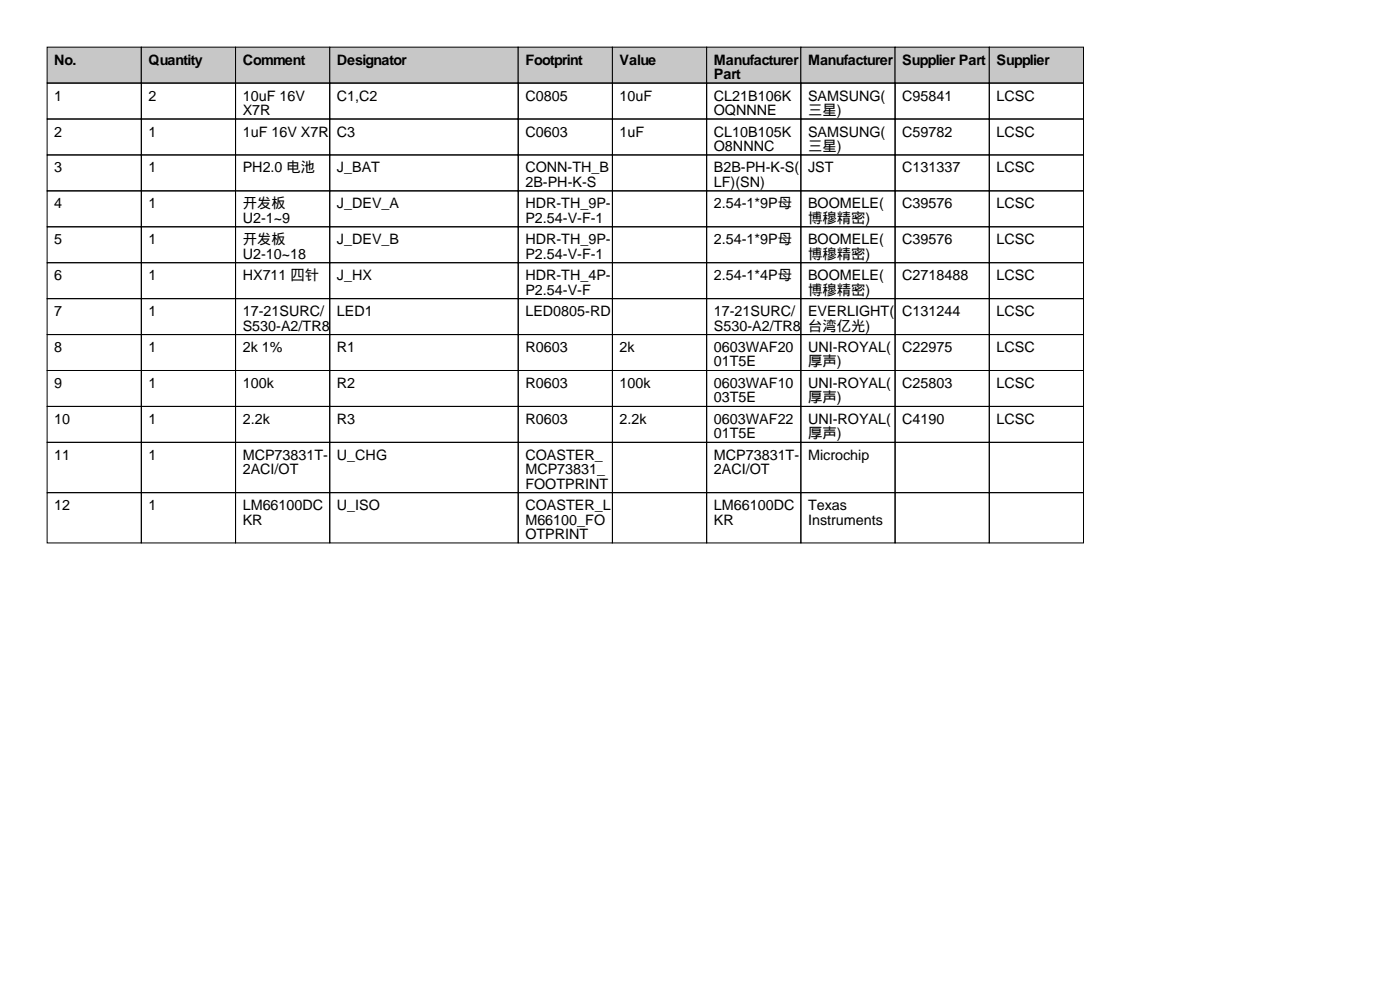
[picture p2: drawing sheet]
<svg xmlns="http://www.w3.org/2000/svg" width="297mm" height="210mm" viewBox="0 0 297 210" stroke-linecap="round" stroke-linejoin="round" font-family="sans-serif">
<defs><g id="words">
<g font-size="3">
<text x="11.5" y="13.7">No.</text>
<text x="31.5" y="13.7">Quantity</text>
<text x="51.5" y="13.7">Comment</text>
<text x="71.5" y="13.7">Designator</text>
<text x="111.5" y="13.7">Footprint</text>
<text x="131.5" y="13.7">Value</text>
<text x="151.5" y="13.7">Manufacturer</text>
<text x="151.5" y="16.8">Part</text>
<text x="171.5" y="13.7">Manufacturer</text>
<text x="191.5" y="13.7">Supplier Part</text>
<text x="211.5" y="13.7">Supplier</text>
<text x="11.5" y="21.3">1</text>
<text x="31.5" y="21.3">2</text>
<text x="51.5" y="21.3">10uF 16V</text>
<text x="71.5" y="21.3">C1,C2</text>
<text x="111.5" y="21.3">C0805</text>
<text x="131.5" y="21.3">10uF</text>
<text x="151.5" y="21.3">CL21B106K</text>
<text x="171.5" y="21.3">SAMSUNG(</text>
<text x="191.5" y="21.3">C95841</text>
<text x="211.5" y="21.3">LCSC</text>
<text x="11.5" y="29">2</text>
<text x="31.5" y="29">1</text>
<text x="51.5" y="24.4">X7R</text>
<text x="51.5" y="29">1uF 16V X7R</text>
<text x="71.5" y="29">C3</text>
<text x="111.5" y="29">C0603</text>
<text x="131.5" y="29">1uF</text>
<text x="151.5" y="24.4">OQNNNE</text>
<text x="151.5" y="29">CL10B105K</text>
<text x="171.5" y="24.4">三星)</text>
<text x="171.5" y="29">SAMSUNG(</text>
<text x="191.5" y="29">C59782</text>
<text x="211.5" y="29">LCSC</text>
<text x="151.5" y="32">O8NNNC</text>
<text x="171.5" y="32">三星)</text>
<text x="11.5" y="36.6">3</text>
<text x="31.5" y="36.6">1</text>
<text x="51.5" y="36.6">PH2.0 电池</text>
<text x="71.5" y="36.6">J_BAT</text>
<text x="111.5" y="36.6">CONN-TH_B</text>
<text x="111.5" y="39.6">2B-PH-K-S</text>
<text x="151.5" y="36.6">B2B-PH-K-S(</text>
<text x="151.5" y="39.6">LF)(SN)</text>
<text x="171.5" y="36.6">JST</text>
<text x="191.5" y="36.6">C131337</text>
<text x="211.5" y="36.6">LCSC</text>
<text x="11.5" y="44.2">4</text>
<text x="31.5" y="44.2">1</text>
<text x="51.5" y="44.2">开发板</text>
<text x="51.5" y="47.2">U2-1~9</text>
<text x="71.5" y="44.2">J_DEV_A</text>
<text x="111.5" y="44.2">HDR-TH_9P-</text>
<text x="111.5" y="47.2">P2.54-V-F-1</text>
<text x="151.5" y="44.2">2.54-1*9P母</text>
<text x="171.5" y="44.2">BOOMELE(</text>
<text x="171.5" y="47.2">博穆精密)</text>
<text x="191.5" y="44.2">C39576</text>
<text x="211.5" y="44.2">LCSC</text>
<text x="11.5" y="51.8">5</text>
<text x="31.5" y="51.8">1</text>
<text x="51.5" y="51.8">开发板</text>
<text x="71.5" y="51.8">J_DEV_B</text>
<text x="111.5" y="51.8">HDR-TH_9P-</text>
<text x="151.5" y="51.8">2.54-1*9P母</text>
<text x="171.5" y="51.8">BOOMELE(</text>
<text x="191.5" y="51.8">C39576</text>
<text x="211.5" y="51.8">LCSC</text>
<text x="11.5" y="59.4">6</text>
<text x="31.5" y="59.4">1</text>
<text x="51.5" y="54.9">U2-10~18</text>
<text x="51.5" y="59.4">HX711 四针</text>
<text x="71.5" y="59.4">J_HX</text>
<text x="111.5" y="54.9">P2.54-V-F-1</text>
<text x="111.5" y="59.4">HDR-TH_4P-</text>
<text x="151.5" y="59.4">2.54-1*4P母</text>
<text x="171.5" y="54.9">博穆精密)</text>
<text x="171.5" y="59.4">BOOMELE(</text>
<text x="191.5" y="59.4">C2718488</text>
<text x="211.5" y="59.4">LCSC</text>
<text x="111.5" y="62.5">P2.54-V-F</text>
<text x="171.5" y="62.5">博穆精密)</text>
<text x="11.5" y="67.1">7</text>
<text x="31.5" y="67.1">1</text>
<text x="51.5" y="67.1">17-21SURC/</text>
<text x="51.5" y="70.1">S530-A2/TR8</text>
<text x="71.5" y="67.1">LED1</text>
<text x="111.5" y="67.1">LED0805-RD</text>
<text x="151.5" y="67.1">17-21SURC/</text>
<text x="151.5" y="70.1">S530-A2/TR8</text>
<text x="171.5" y="67.1">EVERLIGHT(</text>
<text x="171.5" y="70.1">台湾亿光)</text>
<text x="191.5" y="67.1">C131244</text>
<text x="211.5" y="67.1">LCSC</text>
<text x="11.5" y="74.7">8</text>
<text x="31.5" y="74.7">1</text>
<text x="51.5" y="74.7">2k 1%</text>
<text x="71.5" y="74.7">R1</text>
<text x="111.5" y="74.7">R0603</text>
<text x="131.5" y="74.7">2k</text>
<text x="151.5" y="74.7">0603WAF20</text>
<text x="151.5" y="77.7">01T5E</text>
<text x="171.5" y="74.7">UNI-ROYAL(</text>
<text x="171.5" y="77.7">厚声)</text>
<text x="191.5" y="74.7">C22975</text>
<text x="211.5" y="74.7">LCSC</text>
<text x="11.5" y="82.3">9</text>
<text x="31.5" y="82.3">1</text>
<text x="51.5" y="82.3">100k</text>
<text x="71.5" y="82.3">R2</text>
<text x="111.5" y="82.3">R0603</text>
<text x="131.5" y="82.3">100k</text>
<text x="151.5" y="82.3">0603WAF10</text>
<text x="171.5" y="82.3">UNI-ROYAL(</text>
<text x="191.5" y="82.3">C25803</text>
<text x="211.5" y="82.3">LCSC</text>
<text x="11.5" y="89.9">10</text>
<text x="31.5" y="89.9">1</text>
<text x="51.5" y="89.9">2.2k</text>
<text x="71.5" y="89.9">R3</text>
<text x="111.5" y="89.9">R0603</text>
<text x="131.5" y="89.9">2.2k</text>
<text x="151.5" y="85.3">03T5E</text>
<text x="151.5" y="89.9">0603WAF22</text>
<text x="171.5" y="85.3">厚声)</text>
<text x="171.5" y="89.9">UNI-ROYAL(</text>
<text x="191.5" y="89.9">C4190</text>
<text x="211.5" y="89.9">LCSC</text>
<text x="151.5" y="93">01T5E</text>
<text x="171.5" y="93">厚声)</text>
<text x="11.5" y="97.5">11</text>
<text x="31.5" y="97.5">1</text>
<text x="51.5" y="97.5">MCP73831T-</text>
<text x="51.5" y="100.6">2ACI/OT</text>
<text x="71.5" y="97.5">U_CHG</text>
<text x="111.5" y="97.5">COASTER_</text>
<text x="111.5" y="100.6">MCP73831_</text>
<text x="151.5" y="97.5">MCP73831T-</text>
<text x="151.5" y="100.6">2ACI/OT</text>
<text x="171.5" y="97.5">Microchip</text>
<text x="111.5" y="103.6">FOOTPRINT</text>
<text x="11.5" y="108.2">12</text>
<text x="31.5" y="108.2">1</text>
<text x="51.5" y="108.2">LM66100DC</text>
<text x="51.5" y="111.3">KR</text>
<text x="71.5" y="108.2">U_ISO</text>
<text x="111.5" y="108.2">COASTER_L</text>
<text x="111.5" y="111.3">M66100_FO</text>
<text x="151.5" y="108.2">LM66100DC</text>
<text x="151.5" y="111.3">KR</text>
<text x="171.5" y="108.2">Texas</text>
<text x="171.5" y="111.3">Instruments</text>
<text x="111.5" y="114.3">OTPRINT</text>
</g>
</g></defs>
<g fill="#c7c7c7" stroke="#000" stroke-width=".21">
<path d="M10 10h20v7.6h-20z"/>
<path d="M30 10h20v7.6h-20z"/>
<path d="M50 10h20v7.6h-20z"/>
<path d="M70 10h40v7.6h-40z"/>
<path d="M110 10h20v7.6h-20z"/>
<path d="M130 10h20v7.6h-20z"/>
<path d="M150 10h20v7.6h-20z"/>
<path d="M170 10h20v7.6h-20z"/>
<path d="M190 10h20v7.6h-20z"/>
<path d="M210 10h20v7.6h-20z"/>
</g>
<g fill="none" stroke="#000" stroke-width=".21">
<path d="M10 17.6h20v7.6h-20zM30 17.6h20v7.6h-20zM50 17.6h20v7.6h-20zM70 17.6h40v7.6h-40zM110 17.6h20v7.6h-20zM130 17.6h20v7.6h-20zM150 17.6h20v7.6h-20zM170 17.6h20v7.6h-20zM190 17.6h20v7.6h-20zM210 17.6h20v7.6h-20zM10 25.2h20v7.7h-20zM10 32.9h20v7.6h-20z"/>
<path d="M30 25.2h20v7.7h-20zM30 32.9h20v7.6h-20zM50 25.2h20v7.7h-20zM50 32.9h20v7.6h-20zM70 25.2h40v7.7h-40zM70 32.9h40v7.6h-40zM110 25.2h20v7.7h-20zM110 32.9h20v7.6h-20zM130 25.2h20v7.7h-20zM130 32.9h20v7.6h-20zM150 25.2h20v7.7h-20zM150 32.9h20v7.6h-20z"/>
<path d="M170 25.2h20v7.7h-20zM170 32.9h20v7.6h-20zM190 25.2h20v7.7h-20zM190 32.9h20v7.6h-20zM210 25.2h20v7.7h-20zM210 32.9h20v7.6h-20zM10 40.5h20v7.6h-20zM10 48.1h20v7.6h-20zM10 55.7h20v7.6h-20zM30 40.5h20v7.6h-20zM30 48.1h20v7.6h-20zM30 55.7h20v7.6h-20z"/>
<path d="M50 40.5h20v7.6h-20zM50 48.1h20v7.6h-20zM50 55.7h20v7.6h-20zM70 40.5h40v7.6h-40zM70 48.1h40v7.6h-40zM70 55.7h40v7.6h-40zM110 40.5h20v7.6h-20zM110 48.1h20v7.6h-20zM110 55.7h20v7.6h-20zM130 40.5h20v7.6h-20zM130 48.1h20v7.6h-20zM130 55.7h20v7.6h-20z"/>
<path d="M150 40.5h20v7.6h-20zM150 48.1h20v7.6h-20zM150 55.7h20v7.6h-20zM170 40.5h20v7.6h-20zM170 48.1h20v7.6h-20zM170 55.7h20v7.6h-20zM190 40.5h20v7.6h-20zM190 48.1h20v7.6h-20zM190 55.7h20v7.6h-20zM210 40.5h20v7.6h-20zM210 48.1h20v7.6h-20zM210 55.7h20v7.6h-20z"/>
<path d="M10 63.3h20v7.7h-20zM10 71h20v7.6h-20zM10 78.6h20v7.6h-20zM30 63.3h20v7.7h-20zM30 71h20v7.6h-20zM30 78.6h20v7.6h-20zM50 63.3h20v7.7h-20zM50 71h20v7.6h-20zM50 78.6h20v7.6h-20zM70 63.3h40v7.7h-40zM70 71h40v7.6h-40zM70 78.6h40v7.6h-40z"/>
<path d="M110 63.3h20v7.7h-20zM110 71h20v7.6h-20zM110 78.6h20v7.6h-20zM130 63.3h20v7.7h-20zM130 71h20v7.6h-20zM130 78.6h20v7.6h-20zM150 63.3h20v7.7h-20zM150 71h20v7.6h-20zM150 78.6h20v7.6h-20zM170 63.3h20v7.7h-20zM170 71h20v7.6h-20zM170 78.6h20v7.6h-20z"/>
<path d="M190 63.3h20v7.7h-20zM190 71h20v7.6h-20zM190 78.6h20v7.6h-20zM210 63.3h20v7.7h-20zM210 71h20v7.6h-20zM210 78.6h20v7.6h-20zM10 86.2h20v7.6h-20zM10 93.8h20v10.7h-20zM30 86.2h20v7.6h-20zM30 93.8h20v10.7h-20zM50 86.2h20v7.6h-20zM50 93.8h20v10.7h-20z"/>
<path d="M70 86.2h40v7.6h-40zM70 93.8h40v10.7h-40zM110 86.2h20v7.6h-20zM110 93.8h20v10.7h-20zM130 86.2h20v7.6h-20zM130 93.8h20v10.7h-20zM150 86.2h20v7.6h-20zM150 93.8h20v10.7h-20zM170 86.2h20v7.6h-20zM170 93.8h20v10.7h-20zM190 86.2h20v7.6h-20zM190 93.8h20v10.7h-20z"/>
<path d="M210 86.2h20v7.6h-20zM210 93.8h20v10.7h-20zM10 104.5h20v10.7h-20zM30 104.5h20v10.7h-20zM50 104.5h20v10.7h-20zM70 104.5h40v10.7h-40zM110 104.5h20v10.7h-20zM130 104.5h20v10.7h-20zM150 104.5h20v10.7h-20zM170 104.5h20v10.7h-20zM190 104.5h20v10.7h-20zM210 104.5h20v10.7h-20z"/>
</g>
<use href="#words"/>
</svg>
